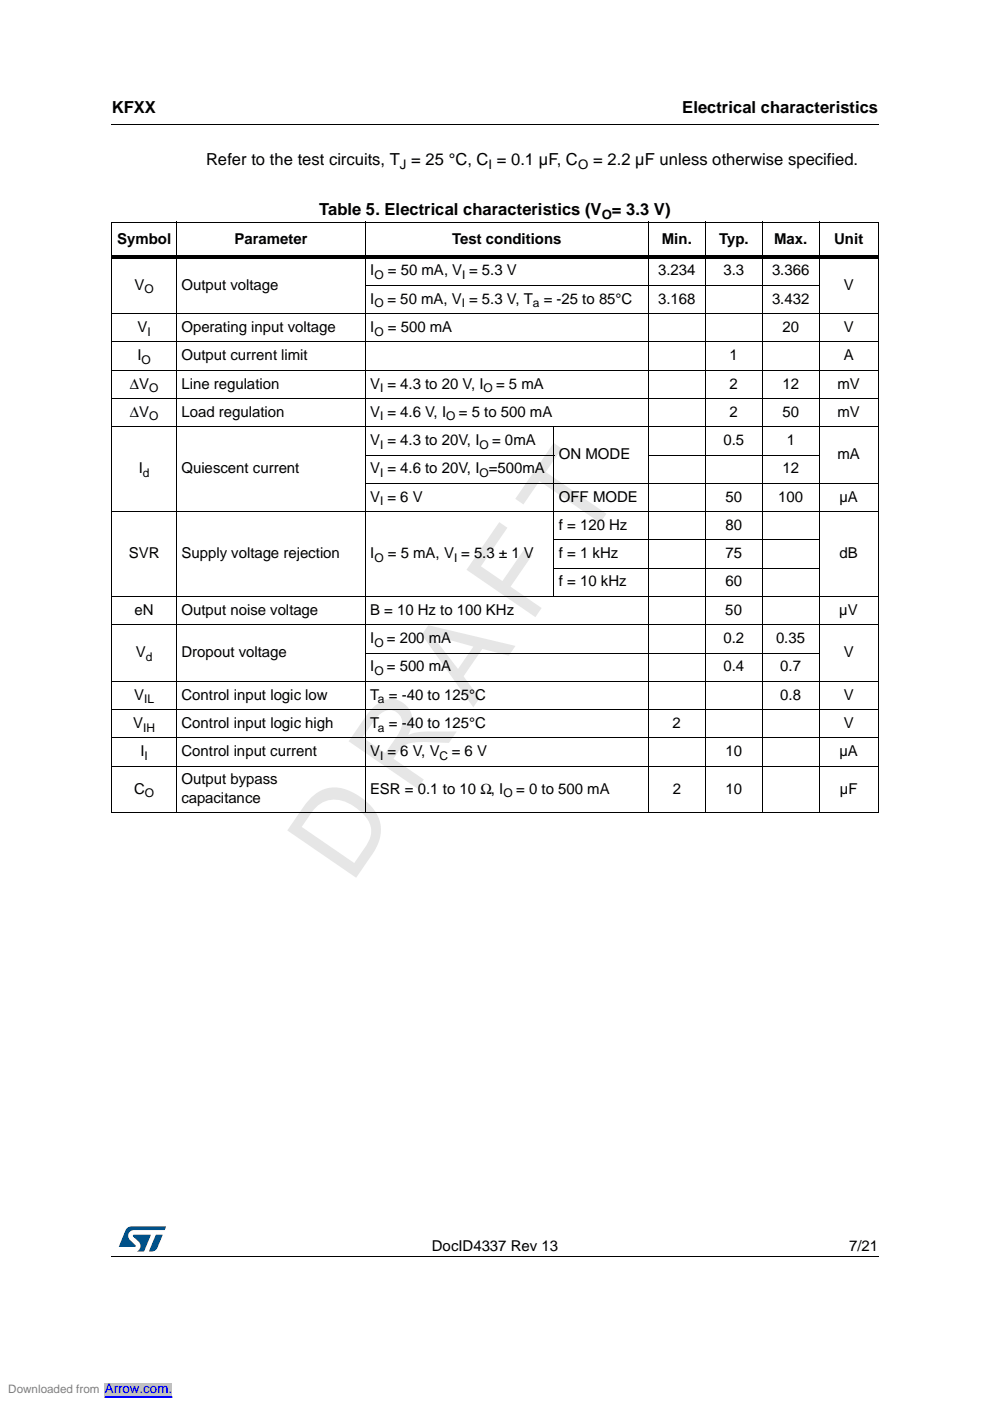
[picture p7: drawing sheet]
<svg xmlns="http://www.w3.org/2000/svg" width="210mm" height="297mm" viewBox="0 0 210 297" stroke-linecap="round" stroke-linejoin="round" font-family="sans-serif">
<defs><g id="words">
<text font-size="24.7" fill="#e6e6e6" x="74.4" y="187.7" transform="rotate(-55 74.4 187.7)">D R A F T</text>
<g font-size="3.5">
<text x="23.7" y="23.9">KFXX</text>
<text x="144.7" y="23.9">Electrical characteristics</text>
<text x="43.7" y="35">Refer to the test circuits, T = 25 °C, C = 0.1 µF, C</text>
<text x="125.8" y="35">= 2.2 µF unless otherwise specified.</text>
<text x="67.7" y="45.6">Table 5. Electrical characteristics (V = 3.3 V)</text>
</g>
<g font-size="3.2">
<text x="24.8" y="51.7">Symbol</text>
<text x="49.7" y="51.7">Parameter</text>
<text x="95.8" y="51.7">Test conditions</text>
<text x="140.3" y="51.7">Min.</text>
<text x="152.5" y="51.7">Typ.</text>
<text x="164.1" y="51.7">Max.</text>
<text x="176.9" y="51.7">Unit</text>
<text x="78.5" y="58.4">I</text>
<text x="82.3" y="58.4">= 50 mA, V = 5.3 V</text>
<text x="139.5" y="58.4">3.234</text>
<text x="153.4" y="58.4">3.3</text>
<text x="163.7" y="58.4">3.366</text>
<text x="28.5" y="61.4">V</text>
<text x="38.5" y="61.4">Output voltage</text>
<text x="78.5" y="64.4">I</text>
<text x="82.2" y="64.4">= 50 mA, V = 5.3 V, T</text>
<text x="115.3" y="64.4">= -25 to 85°C</text>
<text x="139.5" y="64.4">3.168</text>
<text x="163.7" y="64.4">3.432</text>
<text x="178.9" y="61.4">V</text>
<text x="29.2" y="70.4">V</text>
<text x="38.5" y="70.4">Operating input voltage</text>
<text x="78.5" y="70.4">I</text>
<text x="82.3" y="70.4">= 500 mA</text>
<text x="165.9" y="70.4">20</text>
<text x="178.9" y="70.4">V</text>
<text x="29.1" y="76.4">I</text>
<text x="38.5" y="76.4">Output current limit</text>
<text x="154.7" y="76.4">1</text>
<text x="178.9" y="76.4">A</text>
<text x="27.6" y="82.4">ΔV</text>
<text x="38.5" y="82.4">Line regulation</text>
<text x="78.5" y="82.4">V = 4.3 to 20 V, I</text>
<text x="105.2" y="82.4">= 5 mA</text>
<text x="154.7" y="82.4">2</text>
<text x="165.9" y="82.4">12</text>
<text x="177.6" y="82.4">mV</text>
<text x="27.6" y="88.3">ΔV</text>
<text x="38.5" y="88.3">Load regulation</text>
<text x="78.5" y="88.3">V = 4.6 V, I</text>
<text x="97.3" y="88.3">= 5 to 500 mA</text>
<text x="154.7" y="88.3">2</text>
<text x="165.9" y="88.3">50</text>
<text x="177.6" y="88.3">mV</text>
<text x="78.5" y="94.4">V = 4.3 to 20V, I</text>
<text x="104.4" y="94.4">= 0mA</text>
<text x="153.4" y="94.4">0.5</text>
<text x="166.8" y="94.4">1</text>
<text x="29.4" y="100.4">I</text>
<text x="38.5" y="100.4">Quiescent current</text>
<text x="78.5" y="100.4">V = 4.6 to 20V, I =500mA</text>
<text x="118.5" y="97.4">ON MODE</text>
<text x="165.9" y="100.4">12</text>
<text x="177.6" y="97.4">mA</text>
<text x="78.5" y="106.3">V = 6 V</text>
<text x="118.5" y="106.3">OFF MODE</text>
<text x="153.8" y="106.3">50</text>
<text x="165" y="106.3">100</text>
<text x="178" y="106.3">µA</text>
<text x="118.5" y="112.4">f = 120 Hz</text>
<text x="153.8" y="112.4">80</text>
<text x="27.3" y="118.4">SVR</text>
<text x="38.5" y="118.4">Supply voltage rejection</text>
<text x="78.5" y="118.4">I</text>
<text x="82.3" y="118.4">= 5 mA, V = 5.3 ± 1 V</text>
<text x="118.5" y="118.4">f = 1 kHz</text>
<text x="153.8" y="118.4">75</text>
<text x="178" y="118.4">dB</text>
<text x="118.5" y="124.3">f = 10 kHz</text>
<text x="153.8" y="124.3">60</text>
<text x="28.5" y="130.3">eN</text>
<text x="38.5" y="130.3">Output noise voltage</text>
<text x="78.5" y="130.3">B = 10 Hz to 100 KHz</text>
<text x="153.8" y="130.3">50</text>
<text x="178" y="130.3">µV</text>
<text x="78.5" y="136.4">I</text>
<text x="82" y="136.4">= 200 mA</text>
<text x="153.4" y="136.4">0.2</text>
<text x="164.5" y="136.4">0.35</text>
<text x="28.8" y="139.4">V</text>
<text x="38.5" y="139.4">Dropout voltage</text>
<text x="78.5" y="142.3">I</text>
<text x="82" y="142.3">= 500 mA</text>
<text x="153.4" y="142.3">0.4</text>
<text x="165.4" y="142.3">0.7</text>
<text x="178.9" y="139.4">V</text>
<text x="28.4" y="148.3">V</text>
<text x="38.5" y="148.3">Control input logic low</text>
<text x="78.5" y="148.3">T = -40 to 125°C</text>
<text x="165.4" y="148.3">0.8</text>
<text x="178.9" y="148.3">V</text>
<text x="28.2" y="154.3">V</text>
<text x="38.5" y="154.3">Control input logic high</text>
<text x="78.5" y="154.3">T = -40 to 125°C</text>
<text x="142.6" y="154.3">2</text>
<text x="178.9" y="154.3">V</text>
<text x="29.8" y="160.3">I</text>
<text x="38.5" y="160.3">Control input current</text>
<text x="78.5" y="160.3">V = 6 V, V</text>
<text x="95.8" y="160.3">= 6 V</text>
<text x="153.8" y="160.3">10</text>
<text x="178" y="160.3">µA</text>
<text x="38.5" y="166.3">Output bypass</text>
<text x="28.4" y="168.3">C</text>
<text x="38.5" y="170.2">capacitance</text>
<text x="78.5" y="168.3">ESR = 0.1 to 10 Ω, I</text>
<text x="109.4" y="168.3">= 0 to 500 mA</text>
<text x="142.6" y="168.3">2</text>
<text x="153.8" y="168.3">10</text>
<text x="178.1" y="168.3">µF</text>
<text x="91.6" y="265.1">DocID4337 Rev 13</text>
<text x="180" y="265.1">7/21</text>
</g>
<g font-size="2.8">
<text x="84.8" y="35.9">J</text>
<text x="103.6" y="35.9">I</text>
<text x="122.6" y="35.9">O</text>
<text x="127.6" y="46.4">O</text>
</g>
<text font-size="2.8" fill="#00f" x="22.2" y="295.3">Arrow.com.</text>
<g font-size="2.5">
<text x="79.4" y="59.2">O</text>
<text x="98" y="59.2">I</text>
<text x="30.6" y="62.2">O</text>
<text x="79.4" y="65.2">O</text>
<text x="97.9" y="65.2">I</text>
<text x="112.9" y="65.2">a</text>
<text x="31.3" y="71.2">I</text>
<text x="79.4" y="71.2">O</text>
<text x="30" y="77.2">O</text>
<text x="31.6" y="83.1">O</text>
<text x="80.6" y="83.1">I</text>
<text x="102.5" y="83.1">O</text>
<text x="31.6" y="89.2">O</text>
<text x="80.6" y="89.2">I</text>
<text x="94.6" y="89.2">O</text>
<text x="80.6" y="95.2">I</text>
<text x="101.6" y="95.2">O</text>
<text x="30.3" y="101.1">d</text>
<text x="80.6" y="101.1">I</text>
<text x="101.6" y="101.1">O</text>
<text x="80.6" y="107.1">I</text>
<text x="79.4" y="119.1">O</text>
<text x="96.3" y="119.1">I</text>
<text x="79.4" y="137.1">O</text>
<text x="30.9" y="140.1">d</text>
<text x="79.4" y="143.1">O</text>
<text x="30.6" y="149.1">IL</text>
<text x="80.1" y="149.1">a</text>
<text x="30.4" y="155.1">IH</text>
<text x="80.1" y="155.1">a</text>
<text x="30.6" y="161.1">I</text>
<text x="80.6" y="161.1">I</text>
<text x="93.2" y="161.1">C</text>
<text x="30.7" y="169.1">O</text>
<text x="106.8" y="169.1">O</text>
</g>
<text font-size="2.5" fill="#808080" x="1.8" y="295.3">Downloaded from</text>
</g></defs>
<path d="M23.6 26.2l.1 .2zM23.6 266.3l.1 .1z" fill="#000"/>
<path d="M23.7 26.3h162.6M23.7 266.4h162.6" fill="none" stroke="#000" stroke-width=".21"/>
<path d="M25.2 260h10v5.3h-10z" fill="#fff"/>
<g fill="#005189">
<path d="M26.8 260.5l1.1-.5 7.3 .1-.3 .7h-6.5a1.31 1.31 0 0 0-1.2 1.1 1.31 1.31 0 0 0 .8 1.4l.7 .7v.3l-3.5 .1z"/>
<path d="M33.1 261.8h1.4l-.7 1.6a2.16 2.16 0 0 1-1.3 1.9l-.9-.1z"/>
<path d="M28.2 261.8l3.8 .1-1.4 3.3-1.6 .1a1.43 1.43 0 0 0 .6-1.7l-1.4-1.4z"/>
</g>
<g fill="none" stroke="#000" stroke-width=".21">
<path d="M23.6 47.1h162.7M23.7 47.2v125.1M37.4 47v125.4M77.4 47v125.4M137.5 47v125.4M149.5 47v125.4M161.6 47v125.4M173.7 47v125.4M186.2 47.2v125.1M23.6 66.5h162.7M23.6 72.5h162.7M23.6 78.5h162.7"/>
<path d="M77.3 60.5h96.5M23.6 84.5h162.7M23.6 90.5h162.7M77.3 96.5h40.2M117.4 90.4v36.1M137.4 96.5h36.4M23.6 108.5h162.7M77.3 102.5h109M117.3 114.5h56.5M23.6 126.4h162.7M23.6 132.5h162.7M77.3 138.5h96.5"/>
<path d="M117.3 120.5h56.5M23.6 144.4h162.7M23.6 150.5h162.7M23.6 156.5h162.7M23.6 162.4h162.7M23.6 172.3h162.7"/>
</g>
<path d="M23.6 54.1h162.7v.8h-162.7z" fill="#000"/>
<path d="M0 294.6h70.6" fill="none" stroke="#fff" stroke-width="2.5" stroke-linecap="butt"/>
<path d="M22.2 293.3h14.3v2.6h-14.3z" fill="#c0c0c0"/>
<path d="M22.2 296.2h14.3" fill="none" stroke="#00f" stroke-width=".21"/>
<path d="M0 294.6h70.6" fill="none" stroke="#fff" stroke-width="2.5" stroke-linecap="butt"/>
<path d="M22.2 293.3h14.3v2.6h-14.3z" fill="#c0c0c0"/>
<path d="M22.2 296.2h14.3" fill="none" stroke="#00f" stroke-width=".21"/>
<path d="M0 294.6h70.6" fill="none" stroke="#fff" stroke-width="2.5" stroke-linecap="butt"/>
<path d="M22.2 293.3h14.3v2.6h-14.3z" fill="#c0c0c0"/>
<path d="M22.2 296.2h14.3" fill="none" stroke="#00f" stroke-width=".21"/>
<path d="M0 294.6h70.6" fill="none" stroke="#fff" stroke-width="2.5" stroke-linecap="butt"/>
<path d="M22.2 293.3h14.3v2.6h-14.3z" fill="#c0c0c0"/>
<path d="M22.2 296.2h14.3" fill="none" stroke="#00f" stroke-width=".21"/>
<path d="M0 294.6h70.6" fill="none" stroke="#fff" stroke-width="2.5" stroke-linecap="butt"/>
<path d="M22.2 293.3h14.3v2.6h-14.3z" fill="#c0c0c0"/>
<path d="M22.2 296.2h14.3" fill="none" stroke="#00f" stroke-width=".21"/>
<path d="M0 294.6h70.6" fill="none" stroke="#fff" stroke-width="2.5" stroke-linecap="butt"/>
<path d="M22.2 293.3h14.3v2.6h-14.3z" fill="#c0c0c0"/>
<path d="M22.2 296.2h14.3" fill="none" stroke="#00f" stroke-width=".21"/>
<path d="M0 294.6h70.6" fill="none" stroke="#fff" stroke-width="2.5" stroke-linecap="butt"/>
<path d="M22.2 293.3h14.3v2.6h-14.3z" fill="#c0c0c0"/>
<path d="M22.2 296.2h14.3" fill="none" stroke="#00f" stroke-width=".21"/>
<use href="#words"/>
</svg>
